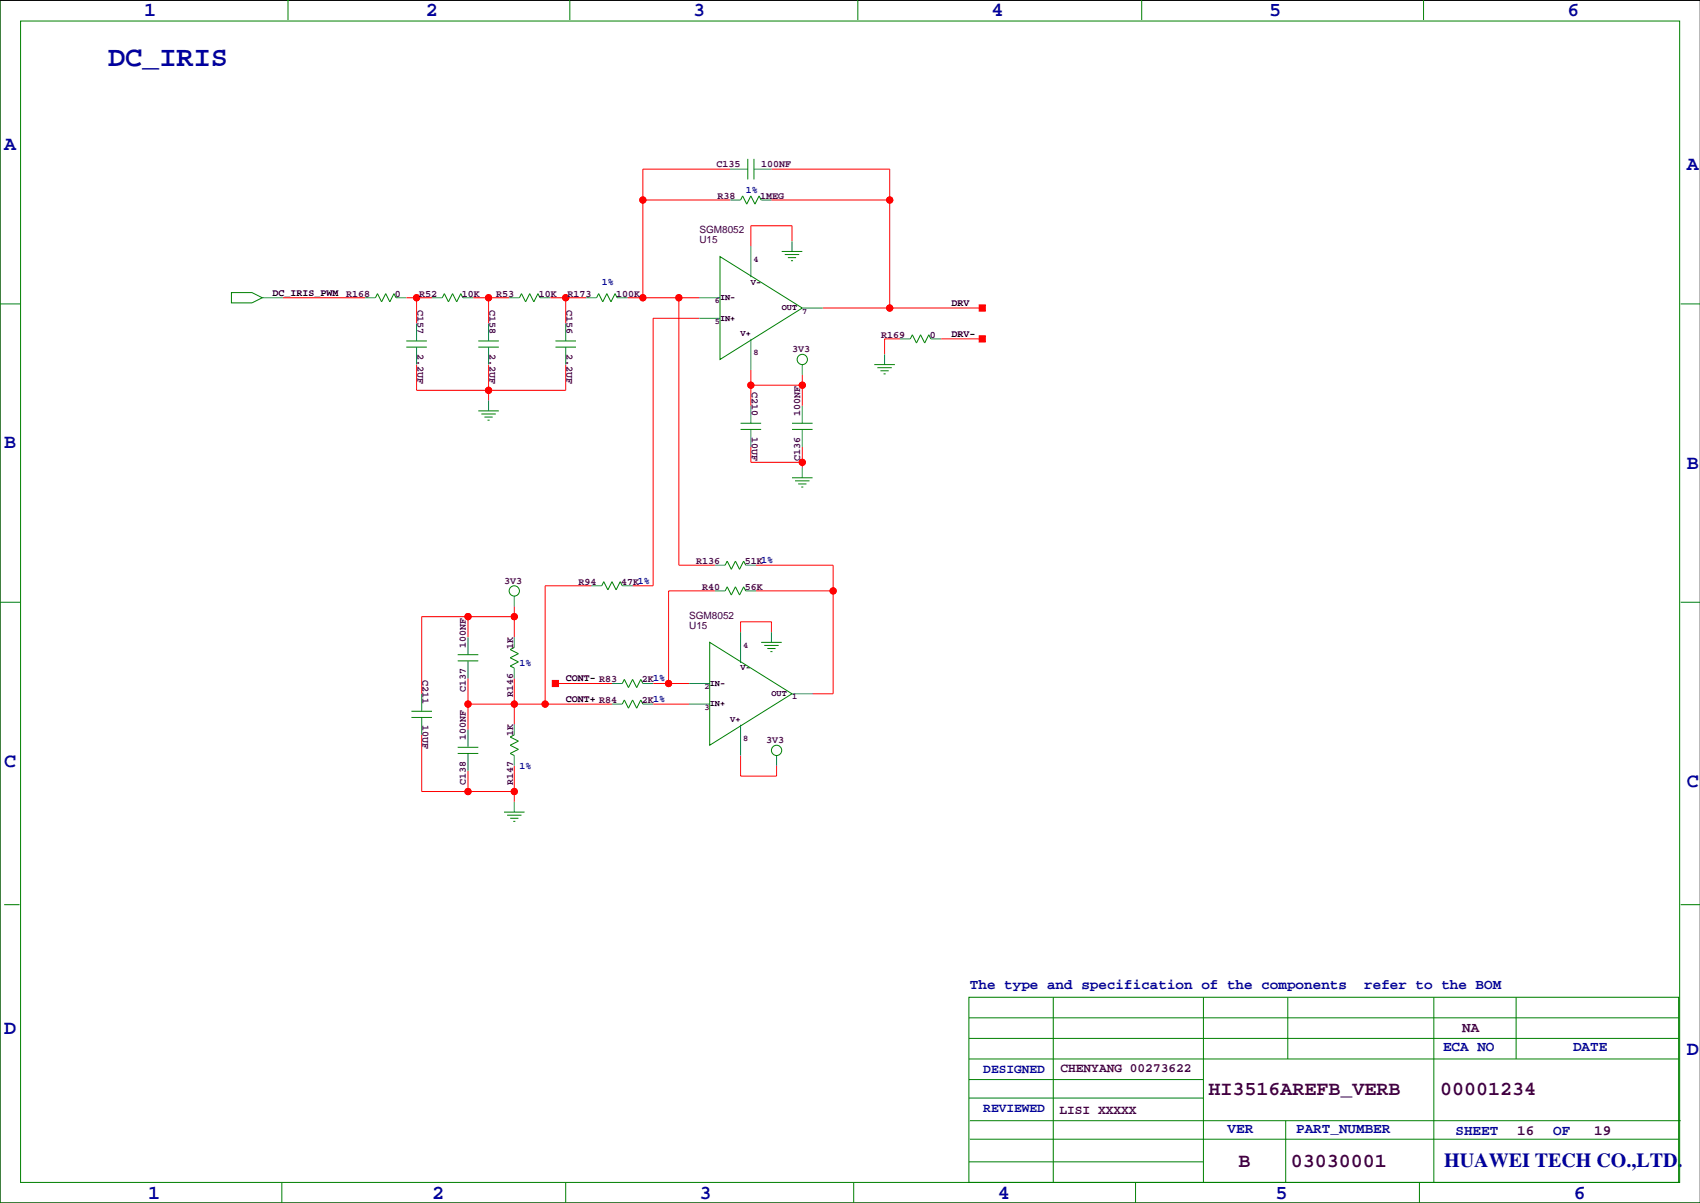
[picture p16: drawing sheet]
<svg xmlns="http://www.w3.org/2000/svg" width="420mm" height="297mm" viewBox="0 0 420 297" stroke-linecap="round" stroke-linejoin="round" font-family="sans-serif">
<defs><g id="words">
<text font-size="7.1" fill="#0000a0" x="26.7" y="16.2">DC_IRIS</text>
<g font-size="4.9" fill="#0000a0">
<text x="35.6" y="3.9">1</text>
<text x="105.2" y="3.9">2</text>
<text x="171.2" y="3.9">3</text>
<text x="244.9" y="3.9">4</text>
<text x="313.4" y="3.9">5</text>
<text x="387.1" y="3.9">6</text>
<text x="1" y="36.9">A</text>
<text x="416.6" y="42">A</text>
<text x="1" y="110.6">B</text>
<text x="416.6" y="115.7">B</text>
<text x="1" y="189.3">C</text>
<text x="416.6" y="194.4">C</text>
<text x="1" y="255.4">D</text>
<text x="416.6" y="260.5">D</text>
<text x="356.6" y="288">HUAWEI TECH CO.,LTD.</text>
<text x="36.6" y="296">1</text>
<text x="106.7" y="296">2</text>
<text x="172.7" y="296">3</text>
<text x="246.4" y="296">4</text>
<text x="315" y="296">5</text>
<text x="388.6" y="296">6</text>
</g>
<g font-size="4.9" fill="#400040">
<text x="298.5" y="270.5">HI3516AREFB_VERB</text>
<text x="355.6" y="270.5">00001234</text>
<text x="305.9" y="288.3">B</text>
<text x="318.8" y="288.3">03030001</text>
</g>
<g font-size="3.5" fill="#0000a0">
<text x="239.5" y="244.2">The type and specification of the components</text>
<text x="336.9" y="244.2">refer to the BOM</text>
<text x="356.4" y="259.4">ECA NO</text>
<text x="388.5" y="259.4">DATE</text>
<text x="303.1" y="279.7">VER</text>
<text x="320.1" y="279.7">PART_NUMBER</text>
<text x="359.4" y="280.3">SHEET</text>
<text x="383.5" y="280.3">OF</text>
</g>
<g font-size="3.5" fill="#400040">
<text x="361.1" y="254.9">NA</text>
<text x="374.6" y="280.3">16</text>
<text x="393.7" y="280.3">19</text>
</g>
<g font-size="3.2" fill="#0000a0">
<text x="242.8" y="264.9">DESIGNED</text>
<text x="242.8" y="274.5">REVIEWED</text>
</g>
<g font-size="3.2" fill="#400040">
<text x="261.9" y="264.7">CHENYANG 00273622</text>
<text x="261.6" y="275.1">LISI XXXXX</text>
</g>
<g font-size="2.5" fill="#400040">
<text x="177" y="41.3">C135</text>
<text x="188" y="41.3">100NF</text>
<text x="177.2" y="49.1">R38</text>
<text x="187.7" y="49.1">1MEG</text>
<text x="172.7" y="57.5">SGM8052</text>
<text x="172.7" y="60.1">U15</text>
<text x="85.5" y="73.3">R168</text>
<text x="97.5" y="73.3">0</text>
<text x="103.1" y="76.5" transform="rotate(90 103.1 76.5)">C157</text>
<text x="103.5" y="73.3">R52</text>
<text x="114" y="73.3">10K</text>
<text x="120.9" y="76.5" transform="rotate(90 120.9 76.5)">C158</text>
<text x="122.6" y="73.3">R53</text>
<text x="133.1" y="73.3">10K</text>
<text x="139.9" y="76.5" transform="rotate(90 139.9 76.5)">C156</text>
<text x="140.1" y="73.3">R173</text>
<text x="152.1" y="73.3">100K</text>
<text x="217.6" y="83.4">R169</text>
<text x="229.6" y="83.4">0</text>
<text x="103.1" y="87.5" transform="rotate(90 103.1 87.5)">2.2UF</text>
<text x="120.9" y="87.5" transform="rotate(90 120.9 87.5)">2.2UF</text>
<text x="139.9" y="87.5" transform="rotate(90 139.9 87.5)">2.2UF</text>
<text x="195.6" y="87">3V3</text>
<text x="185.6" y="96.8" transform="rotate(90 185.6 96.8)">C210</text>
<text x="185.6" y="107.8" transform="rotate(90 185.6 107.8)">10UF</text>
<text x="197.6" y="102.7" transform="rotate(-90 197.6 102.7)">100NF</text>
<text x="197.6" y="113.7" transform="rotate(-90 197.6 113.7)">C136</text>
<text x="171.9" y="139.3">R136</text>
<text x="183.9" y="139.3">51K1%</text>
<text x="124.5" y="144.1">3V3</text>
<text x="142.9" y="144.4">R94</text>
<text x="153.4" y="144.4">47K1%</text>
<text x="173.4" y="145.7">R40</text>
<text x="183.9" y="145.7">56K</text>
<text x="170.2" y="155.3">U15</text>
<text x="170.2" y="152.8">SGM8052</text>
<text x="115.1" y="159.9" transform="rotate(-90 115.1 159.9)">100NF</text>
<text x="126.7" y="160.1" transform="rotate(-90 126.7 160.1)">1K</text>
<text x="104.4" y="167.9" transform="rotate(90 104.4 167.9)">C211</text>
<text x="115.1" y="170.9" transform="rotate(-90 115.1 170.9)">C137</text>
<text x="126.7" y="172.2" transform="rotate(-90 126.7 172.2)">R146</text>
<text x="158.5" y="173.6">2K1%</text>
<text x="158.5" y="168.5">2K1%</text>
<text x="104.4" y="178.9" transform="rotate(90 104.4 178.9)">10UF</text>
<text x="115.1" y="182.7" transform="rotate(-90 115.1 182.7)">100NF</text>
<text x="126.7" y="181.7" transform="rotate(-90 126.7 181.7)">1K</text>
<text x="189.2" y="183.5">3V3</text>
<text x="115.1" y="193.7" transform="rotate(-90 115.1 193.7)">C138</text>
<text x="126.7" y="193.7" transform="rotate(-90 126.7 193.7)">R147</text>
</g>
<g font-size="2.5" fill="#0000a0">
<text x="184.1" y="47.6">1%</text>
<text x="148.6" y="70.5">1%</text>
<text x="128.3" y="164.5">1%</text>
<text x="128.3" y="189.9">1%</text>
</g>
<g font-size="2.5">
<text x="67.3" y="73">DC_IRIS_PWM</text>
<text x="234.9" y="75.6">DRV</text>
<text x="234.9" y="83.2">DRV-</text>
<text x="139.7" y="173.3">CONT+ R84</text>
<text x="139.7" y="168.3">CONT- R83</text>
</g>
<g font-size="2.1" fill="#400040">
<text x="186.1" y="64.7">4</text>
<text x="176.5" y="74.9">6</text>
<text x="198.1" y="77.4">7</text>
<text x="176.5" y="80">5</text>
<text x="186.1" y="87.6">8</text>
<text x="183.5" y="160">4</text>
<text x="174" y="170.2">2</text>
<text x="195.6" y="172.7">1</text>
<text x="174" y="175.2">3</text>
<text x="183.5" y="182.9">8</text>
</g>
<g font-size="2.1">
<text x="185.4" y="70.3">V-</text>
<text x="177.8" y="74.1">IN-</text>
<text x="193" y="76.7">OUT</text>
<text x="177.8" y="79.2">IN+</text>
<text x="182.9" y="83">V+</text>
<text x="182.9" y="165.6">V-</text>
<text x="175.3" y="169.4">IN-</text>
<text x="190.5" y="171.9">OUT</text>
<text x="175.3" y="174.4">IN+</text>
<text x="180.3" y="178.3">V+</text>
</g>
</g></defs>
<path d="M419.9 .1h-419.9v296.9h419.9" fill="none" stroke="#000" stroke-width=".25"/>
<g fill="none" stroke="#f00" stroke-width=".25">
<path d="M158.7 49.4h21.6M180.3 41.8h-21.6v31.7M190.5 41.8h29.2v34.3M190.5 49.4h29.2M195.6 59.5v-3.8h-10.2v5.1M69.8 73.5h20.4M100.3 73.5h6.4M102.9 73.5v6.4M116.8 73.5h8.9M120.6 73.5v6.4M135.9 73.5h8.9M139.7 73.5v6.4"/>
<path d="M154.9 73.5h17.8M167.6 73.5v66.1h8.9M172.7 78.6h-11.4v66h-5.1M203.2 76.1h39.4M102.9 90v6.4h36.8v-6.4M120.6 90v8.9M185.4 91.3v8.9M185.4 95.1h12.7M198.1 92.6v7.6M222.2 83.7h-3.8v3.8M232.4 83.7h10.2M185.4 110.3v3.9h12.7"/>
<path d="M198.1 110.3v5.1M186.7 139.6h19v31.7h-5M115.6 152.3v5M127 149.7v7.6M127 152.3h-22.9v19M146 144.6h-11.4v29.2M176.5 145.9h-11.4v22.9M182.9 156.1v-2.6h7.6v2.6M186.7 145.9h19M115.6 167.5v12.7M115.6 173.8h35.5M127 167.5v11.4"/>
<path d="M137.2 168.8h13.9M161.3 168.8h8.9M161.3 173.8h8.9M104.1 181.5v13.9h22.9M115.6 190.4v5M127 189.1v8.9M182.9 186.5v5.1h8.9v-2.5"/>
<circle cx="158.8" cy="49.4" r=".76"/>
<circle cx="219.7" cy="49.4" r=".76"/>
<circle cx="102.9" cy="73.5" r=".76"/>
<circle cx="120.7" cy="73.5" r=".76"/>
<circle cx="139.7" cy="73.5" r=".76"/>
<circle cx="158.8" cy="73.5" r=".76"/>
<circle cx="167.6" cy="73.5" r=".76"/>
<circle cx="219.7" cy="76.1" r=".76"/>
<circle cx="120.7" cy="96.4" r=".76"/>
<circle cx="185.4" cy="95.1" r=".76"/>
<circle cx="198.1" cy="95.1" r=".76"/>
<circle cx="198.1" cy="114.2" r=".76"/>
<circle cx="115.6" cy="152.3" r=".76"/>
<circle cx="127" cy="152.3" r=".76"/>
<circle cx="205.7" cy="145.9" r=".76"/>
<circle cx="115.6" cy="173.8" r=".76"/>
<circle cx="127" cy="173.8" r=".76"/>
<circle cx="134.6" cy="173.8" r=".76"/>
<circle cx="165.1" cy="168.8" r=".76"/>
<circle cx="115.6" cy="195.4" r=".76"/>
<circle cx="127" cy="195.4" r=".76"/>
</g>
<g fill="#f00" stroke="#f00" stroke-width=".25">
<path d="M241.8 82.9h1.5v1.5h-1.5z" fill-rule="evenodd"/>
<path d="M241.8 75.3h1.5v1.5h-1.5z" fill-rule="evenodd"/>
<path d="M136.4 168h1.5v1.5h-1.5z" fill-rule="evenodd"/>
<circle cx="167.6" cy="73.5" r=".76"/>
<circle cx="158.8" cy="49.4" r=".76"/>
<circle cx="158.8" cy="73.5" r=".76"/>
<circle cx="165.1" cy="168.8" r=".76"/>
<circle cx="205.7" cy="145.9" r=".76"/>
<circle cx="127" cy="195.4" r=".76"/>
<circle cx="115.6" cy="195.4" r=".76"/>
<circle cx="115.6" cy="152.3" r=".76"/>
<circle cx="127" cy="152.3" r=".76"/>
<circle cx="198.1" cy="95.1" r=".76"/>
<circle cx="185.4" cy="95.1" r=".76"/>
<circle cx="198.1" cy="114.2" r=".76"/>
<circle cx="120.7" cy="96.4" r=".76"/>
<circle cx="139.7" cy="73.5" r=".76"/>
<circle cx="120.7" cy="73.5" r=".76"/>
<circle cx="102.9" cy="73.5" r=".76"/>
<circle cx="219.7" cy="49.4" r=".76"/>
<circle cx="219.7" cy="76.1" r=".76"/>
<circle cx="115.6" cy="173.8" r=".76"/>
<circle cx="134.6" cy="173.8" r=".76"/>
<circle cx="127" cy="173.8" r=".76"/>
</g>
<g fill="none" stroke="#008080" stroke-width=".25">
<path d="M180.3 41.8h4.4M180.3 49.4h2.6M186.2 41.8h4.3M188 49.4h2.5M195.6 59.5v2.6M64.8 73.5h5M90.2 73.5h2.5M97.8 73.5h2.5M102.9 79.9v4.3M106.7 73.5h2.5M114.3 73.5h2.5M120.6 79.9v4.3"/>
<path d="M125.7 73.5h2.6M133.3 73.5h2.6M139.7 79.9v4.3M144.8 73.5h2.5M152.4 73.5h2.5M172.7 73.5h5.1M172.7 78.6h5.1M185.4 60.8v7.6M198.1 76.1h5.1M102.9 85.7v4.3M120.6 85.7v4.3M120.6 98.9v2.6"/>
<path d="M139.7 85.7v4.3M185.4 83.7v7.6M198.1 90v2.6M218.4 87.5v2.5M222.2 83.7h2.6M229.9 83.7h2.5M185.4 100.2v4.3M185.4 106v4.3M198.1 100.2v4.3M198.1 106v4.3M198.1 115.4v2.6M176.5 139.6h2.6"/>
<path d="M184.1 139.6h2.6M115.6 157.3v4.4M127 147.2v2.5M127 157.3v2.6M146 144.6h2.6M153.7 144.6h2.5M176.5 145.9h2.6M182.9 156.1v7.6M184.1 145.9h2.6M190.5 156.1v2.5M104.1 171.3v4.3M104.1 177.2v4.3"/>
<path d="M115.6 163.2v4.3M127 165v2.5M127 178.9v2.6M151.1 168.8h2.6M151.1 173.8h2.6M158.7 168.8h2.6M158.7 173.8h2.6M170.2 168.8h5.1M170.2 173.8h5.1M182.9 178.9v7.6M195.6 171.3h5.1M115.6 180.2v4.3"/>
<path d="M115.6 186v4.4M127 186.5v2.6M127 198v2.5M191.8 186.5v2.6"/>
</g>
<g fill="none" stroke="#008000" stroke-width=".25">
<path d="M0 -.1v297.1h419.9M71.1 0v4.9M140.7 0v4.9M211.8 0v4.9M281.9 0v4.9M351.5 0v4.9M5.1 5.2h409.7v286.8h-409.7zM184.7 39.2v5.1M186.2 39.2v5.1M182.9 49.4l.5-1 1 2 1-2 1 2 1.1-2 .5 1M0 75h5.1M57.1 72.2h5.1l2.6 1.3-2.6 1.3h-5.1z"/>
<path d="M92.7 73.5l.5-1 1 2 1-2 1.1 2 1-2 .5 1M109.2 73.5l.5-1 1 2 1.1-2 1 2 1-2 .5 1M128.3 73.5l.5-1 1 2 1-2 1 2 1-2 .5 1M147.3 73.5l.5-1 1 2 1.1-2 1 2 1-2 .5 1M177.8 63.4l20.3 12.7-20.3 12.7zM193 62.1h5.1M193.8 62.9h3.6M194.6 63.6h2M195.3 64.4h.5M415 75h4.9M100.3 84.2h5.1M100.3 85.7h5.1"/>
<path d="M118.1 84.2h5.1M118.1 85.7h5.1M137.2 84.2h5M137.2 85.7h5M215.9 90h5.1M216.7 90.8h3.5M217.4 91.6h2.1M218.2 92.3h.5M224.8 83.7l.5-1 1 2 1-2 1 2 1.1-2 .5 1M118.1 101.5h5.1M118.9 102.2h3.5M119.6 103h2.1"/>
<path d="M120.4 103.7h.5M182.9 104.5h5.1M182.9 106h5.1M195.6 118h5.1M195.6 104.5h5.1M195.6 106h5.1M196.3 118.7h3.6M197.1 119.5h2M179.1 139.6l.5-1.1 1 2.1 1-2.1 1 2.1 1-2.1 .5 1.1M197.9 120.3h.5M0 148.7h5.1M127 159.9l-1 .5 2 1-2 1 2 1-2 1.1 1 .5"/>
<path d="M148.6 144.6l.5-1 1 2.1 1-2.1 1 2.1 1.1-2.1 .5 1M175.3 158.6l20.3 12.7-20.3 12.7zM179.1 145.9l.5-1 1 2 1-2 1 2 1-2 .5 1M188 158.6h5M188.7 159.4h3.6M415 148.7h4.9M101.6 175.6h5.1M101.6 177.2h5.1M113 163.2h5.1M113 161.7h5.1M153.7 168.8l.5-1 1 2 1-2 1 2 1-2 .5 1M153.7 173.8l.5-1 1 2.1 1-2.1 1 2.1 1-2.1 .5 1"/>
<path d="M189.5 160.1h2M190.2 160.9h.6M113 186h5.1M113 184.5h5.1M127 181.5l-1 .5 2 1-2 1 2 1-2 1 1 .5M124.5 200.5h5M125.2 201.3h3.6M126 202h2M126.7 202.8h.6M1 223.4h3.8M415 223.4h4.9M239.3 246.2h175.2v45.8h-175.2z"/>
<path d="M239.3 251.3h175.2M239.3 256.4h175.2M260.1 246.2v45.8M297.2 246.2v45.8M318 246.2v15.3M354.1 246.2v45.8M374.4 246.2v15.3M239.3 266.6h57.9M239.3 261.5h175.2M239.3 271.1h57.9M239.5 276.7h175.5M317.5 276.7v15.3"/>
<path d="M69.6 292v5M139.7 292v5M210.8 292v5M239.3 286.9h57.9M239.5 281.3h175M280.4 292v5M350.5 292v5M383.5 287.4h.1"/>
<circle cx="198.1" cy="88.8" r="1.27"/>
<circle cx="127" cy="145.9" r="1.27"/>
<circle cx="191.8" cy="185.3" r="1.27"/>
</g>
<use href="#words"/>
</svg>
